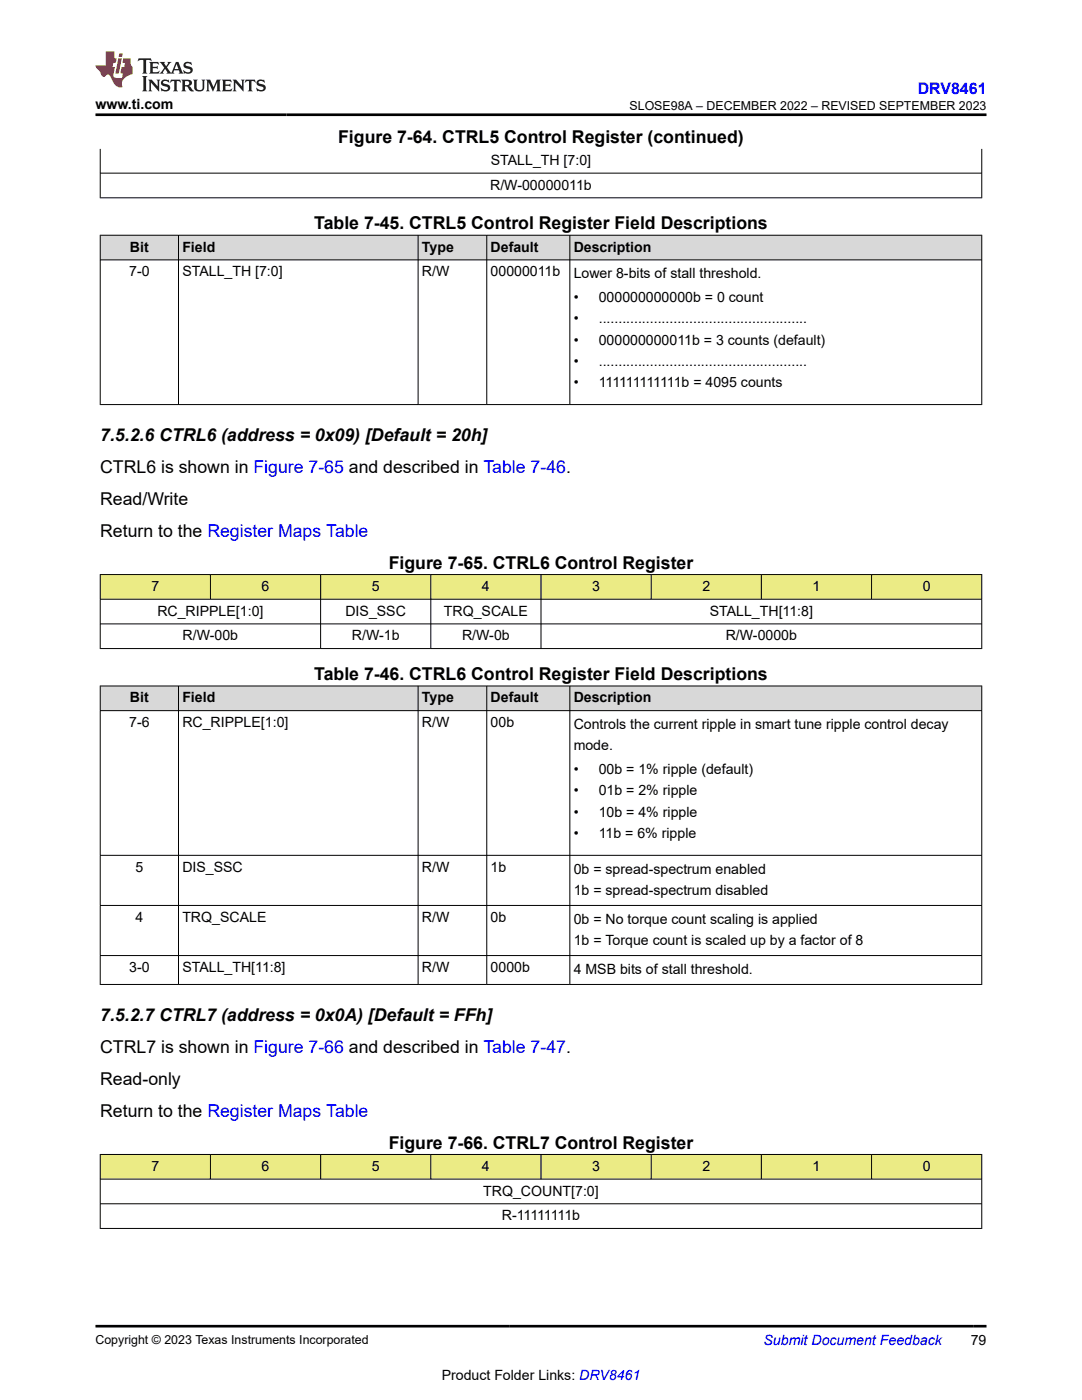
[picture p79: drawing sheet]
<svg xmlns="http://www.w3.org/2000/svg" width="216mm" height="279mm" viewBox="0 0 216 279" stroke-linecap="round" stroke-linejoin="round" font-family="sans-serif">
<defs><g id="words">
<g font-size="3.5">
<text x="67.5" y="28.5">Figure 7-64. CTRL5 Control Register (continued)</text>
<text x="62.7" y="45.8">Table 7-45. CTRL5 Control Register Field Descriptions</text>
<text x="20" y="88.1">7.5.2.6 CTRL6 (address = 0x09) [Default = 20h]</text>
<text x="20" y="94.5">CTRL6 is shown in Figure 7-65 and described in Table 7-46.</text>
<text x="20" y="100.8">Read/Write</text>
<text x="20" y="107.2">Return to the Register Maps Table</text>
<text x="77.6" y="113.5">Figure 7-65. CTRL6 Control Register</text>
<text x="62.7" y="135.7">Table 7-46. CTRL6 Control Register Field Descriptions</text>
<text x="20" y="203.8">7.5.2.7 CTRL7 (address = 0x0A) [Default = FFh]</text>
<text x="20" y="210.2">CTRL7 is shown in Figure 7-66 and described in Table 7-47.</text>
<text x="20" y="216.5">Read-only</text>
<text x="20" y="222.9">Return to the Register Maps Table</text>
<text x="77.6" y="229.2">Figure 7-66. CTRL7 Control Register</text>
</g>
<text font-size="3.2" fill="#00f" x="183.1" y="18.7">DRV8461</text>
<g font-size="2.8">
<text x="19" y="21.8">www.ti.com</text>
<text x="97.9" y="32.9">STALL_TH [7:0]</text>
<text x="97.8" y="37.8">R/W-00000011b</text>
<text x="25.9" y="50.2">Bit</text>
<text x="36.4" y="50.2">Field</text>
<text x="84.2" y="50.2">Type</text>
<text x="97.9" y="50.2">Default</text>
<text x="114.5" y="50.2">Description</text>
<text x="25.8" y="55.1">7-0</text>
<text x="36.4" y="55.1">STALL_TH [7:0]</text>
<text x="84.2" y="55.1">R/W</text>
<text x="97.9" y="55.1">00000011b</text>
<text x="114.5" y="55.6">Lower 8-bits of stall threshold.</text>
<text x="114.5" y="60.3">•</text>
<text x="114.5" y="64.6">•</text>
<text x="119.5" y="60.3">000000000000b = 0 count</text>
<text x="119.5" y="64.6">.....................................................</text>
<text x="114.5" y="68.8">•</text>
<text x="119.5" y="68.8">000000000011b = 3 counts (default)</text>
<text x="114.5" y="73">•</text>
<text x="114.5" y="77.3">•</text>
<text x="119.5" y="73">.....................................................</text>
<text x="119.5" y="77.3">111111111111b = 4095 counts</text>
<text x="30.2" y="117.9">7</text>
<text x="52.2" y="117.9">6</text>
<text x="74.2" y="117.9">5</text>
<text x="96.2" y="117.9">4</text>
<text x="118.2" y="117.9">3</text>
<text x="140.1" y="117.9">2</text>
<text x="162.1" y="117.9">1</text>
<text x="184.1" y="117.9">0</text>
<text x="31.4" y="122.9">RC_RIPPLE[1:0]</text>
<text x="68.9" y="122.9">DIS_SSC</text>
<text x="88.6" y="122.9">TRQ_SCALE</text>
<text x="141.6" y="122.9">STALL_TH[11:8]</text>
<text x="36.4" y="127.8">R/W-00b</text>
<text x="70.2" y="127.8">R/W-1b</text>
<text x="92.2" y="127.8">R/W-0b</text>
<text x="144.8" y="127.8">R/W-0000b</text>
<text x="25.9" y="140.2">Bit</text>
<text x="36.4" y="140.2">Field</text>
<text x="84.2" y="140.2">Type</text>
<text x="97.9" y="140.2">Default</text>
<text x="114.5" y="140.2">Description</text>
<text x="25.8" y="145.1">7-6</text>
<text x="36.4" y="145.1">RC_RIPPLE[1:0]</text>
<text x="84.2" y="145.1">R/W</text>
<text x="97.9" y="145.1">00b</text>
<text x="114.5" y="145.5">Controls the current ripple in smart tune ripple control decay</text>
<text x="114.5" y="149.8">mode.</text>
<text x="114.5" y="154.5">•</text>
<text x="119.5" y="154.5">00b = 1% ripple (default)</text>
<text x="114.5" y="158.8">•</text>
<text x="119.5" y="158.8">01b = 2% ripple</text>
<text x="114.5" y="163">•</text>
<text x="114.5" y="167.2">•</text>
<text x="119.5" y="163">10b = 4% ripple</text>
<text x="119.5" y="167.2">11b = 6% ripple</text>
<text x="27" y="174">5</text>
<text x="36.4" y="174">DIS_SSC</text>
<text x="84.2" y="174">R/W</text>
<text x="97.9" y="174">1b</text>
<text x="114.5" y="174.4">0b = spread-spectrum enabled</text>
<text x="114.5" y="178.6">1b = spread-spectrum disabled</text>
<text x="27" y="184">4</text>
<text x="36.4" y="184">TRQ_SCALE</text>
<text x="84.2" y="184">R/W</text>
<text x="97.9" y="184">0b</text>
<text x="114.5" y="184.4">0b = No torque count scaling is applied</text>
<text x="114.5" y="188.6">1b = Torque count is scaled up by a factor of 8</text>
<text x="25.8" y="194">3-0</text>
<text x="36.4" y="194">STALL_TH[11:8]</text>
<text x="84.2" y="194">R/W</text>
<text x="97.9" y="194">0000b</text>
<text x="114.5" y="194.4">4 MSB bits of stall threshold.</text>
<text x="30.2" y="233.7">7</text>
<text x="52.2" y="233.7">6</text>
<text x="74.2" y="233.7">5</text>
<text x="96.2" y="233.7">4</text>
<text x="118.2" y="233.7">3</text>
<text x="140.1" y="233.7">2</text>
<text x="162.1" y="233.7">1</text>
<text x="184.1" y="233.7">0</text>
<text x="96.4" y="238.6">TRQ_COUNT[7:0]</text>
<text x="100.1" y="243.5">R-11111111b</text>
<text x="193.7" y="268.5">79</text>
<text x="88.1" y="275.3">Product Folder Links: DRV8461</text>
</g>
<text font-size="2.8" fill="#00f" x="152.4" y="268.5">Submit Document Feedback</text>
<g font-size="2.5">
<text x="125.6" y="21.9">SLOSE98A – DECEMBER 2022 – REVISED SEPTEMBER 2023</text>
<text x="19" y="268.2">Copyright © 2023 Texas Instruments Incorporated</text>
</g>
</g></defs>
<path d="M19.9 34.6h176.1M19.9 39.5h176.1M20 29.7v9.8M195.9 29.7v9.8" fill="none" stroke="#000" stroke-width=".2"/>
<g fill="#d8d8d8">
<path d="M20 46.9h175.9v5h-175.9z" fill-rule="evenodd"/>
<path d="M20.1 47h15.5v4.8h-15.5z" fill-rule="evenodd"/>
<path d="M35.7 47h47.7v4.8h-47.7z" fill-rule="evenodd"/>
<path d="M83.5 47h13.6v4.8h-13.6z" fill-rule="evenodd"/>
<path d="M97.2 47h16.4v4.8h-16.4z" fill-rule="evenodd"/>
<path d="M113.8 47h82v4.8h-82z" fill-rule="evenodd"/>
</g>
<path d="M19.9 46.9h176.1M19.9 51.9h176.1M20 46.9v33.9M35.6 46.9v33.9M83.4 46.9v33.9M97.1 46.9v33.9M113.7 46.9v33.9M195.9 46.9v33.9M19.9 80.7h176.1" fill="none" stroke="#000" stroke-width=".2"/>
<g fill="#ebeb85">
<path d="M20 114.7h175.9v4.9h-175.9z" fill-rule="evenodd"/>
<path d="M20.1 114.7h21.8v4.8h-21.8z" fill-rule="evenodd"/>
<path d="M42 114.7h21.9v4.8h-21.9z" fill-rule="evenodd"/>
<path d="M64 114.7h21.9v4.8h-21.9z" fill-rule="evenodd"/>
<path d="M86 114.7h21.9v4.8h-21.9z" fill-rule="evenodd"/>
<path d="M108 114.7h21.9v4.8h-21.9z" fill-rule="evenodd"/>
<path d="M130 114.7h21.9v4.8h-21.9z" fill-rule="evenodd"/>
<path d="M152 114.7h21.9v4.8h-21.9z" fill-rule="evenodd"/>
<path d="M174 114.7h21.8v4.8h-21.8z" fill-rule="evenodd"/>
</g>
<g fill="none" stroke="#000" stroke-width=".2">
<path d="M19.9 114.7h176.1M19.9 119.6h176.1M20 114.6v14.9M42 114.6v5.1M64 114.6v14.9M86 114.6v14.9M107.9 114.6v14.9M129.9 114.6v5.1M151.9 114.6v5.1M173.9 114.6v5.1M195.9 114.6v14.9M19.9 124.5h176.1"/>
<path d="M19.9 129.4h176.1"/>
</g>
<g fill="#d8d8d8">
<path d="M20 136.9h175.9v4.9h-175.9z" fill-rule="evenodd"/>
<path d="M20.1 137h15.5v4.8h-15.5z" fill-rule="evenodd"/>
<path d="M35.7 137h47.7v4.8h-47.7z" fill-rule="evenodd"/>
<path d="M83.5 137h13.6v4.8h-13.6z" fill-rule="evenodd"/>
<path d="M97.2 137h16.4v4.8h-16.4z" fill-rule="evenodd"/>
<path d="M113.8 137h82v4.8h-82z" fill-rule="evenodd"/>
</g>
<path d="M19.9 136.9h176.1M20 136.8v59.7M35.6 136.8v59.7M83.4 136.8v59.7M97.1 136.8v59.7M113.7 136.8v59.7M195.9 136.8v59.7M19.9 141.8h176.1M19.9 170.7h176.1M19.9 180.7h176.1M19.9 190.7h176.1M19.9 196.5h176.1" fill="none" stroke="#000" stroke-width=".2"/>
<g fill="#ebeb85">
<path d="M20 230.4h175.9v4.9h-175.9z" fill-rule="evenodd"/>
<path d="M20.1 230.5h21.8v4.8h-21.8z" fill-rule="evenodd"/>
<path d="M42 230.5h21.9v4.8h-21.9z" fill-rule="evenodd"/>
<path d="M64 230.5h21.9v4.8h-21.9z" fill-rule="evenodd"/>
<path d="M86 230.5h21.9v4.8h-21.9z" fill-rule="evenodd"/>
<path d="M108 230.5h21.9v4.8h-21.9z" fill-rule="evenodd"/>
<path d="M130 230.5h21.9v4.8h-21.9z" fill-rule="evenodd"/>
<path d="M152 230.5h21.9v4.8h-21.9z" fill-rule="evenodd"/>
<path d="M174 230.5h21.8v4.8h-21.8z" fill-rule="evenodd"/>
</g>
<g fill="none" stroke="#000" stroke-width=".2">
<path d="M19.9 230.4h176.1M19.9 235.3h176.1M20 230.3v14.9M42 230.3v5.1M64 230.3v5.1M86 230.3v5.1M107.9 230.3v5.1M129.9 230.3v5.1M151.9 230.3v5.1M173.9 230.3v5.1M195.9 230.3v14.9M19.9 240.2h176.1"/>
<path d="M19.9 245.2h176.1"/>
</g>
<path d="M27.7 11.6l-.2 .6 .5-.2h.6v.1v2.2l-.2 .4h1l-.2-.4v-2.2v-.1h.5l.5 .2-.1-.6zM29.8 12.4l.2 .3v1.6l-.2 .4h1.9l.1-.6a1.08 1.08 0 0 1-1.3 .2v-.7h.6l.4 .2v-.7l-.4 .2h-.6v-.5l.2-.2a1 1 0 0 1 1 .3l-.1-.5zM31.8 12.4l1 1.1-1 1.2h.9l-.2-.2 .4-.8 .5 .8-.2 .2h1.6l-.2-.2 .1-.5h1l.1 .5-.1 .2h.9l-.2-.4-.8-1.9h-.5l-1 2.1-.8-1.1 .9-1h-.8l.2 .2-.5 .6-.3-.6 .1-.2zM35.2 12.8l.4 1h-.8zM36.8 12.5a.65 .65 0 0 0-.2 .7 .65 .65 0 0 0 .6 .5l.7 .1 .1 .3a.79 .79 0 0 1-.7 .4 .79 .79 0 0 1-.7-.5l.1 .7 .2-.1a.93 .93 0 0 0 1.1 0 .93 .93 0 0 0 .4-.9 1.46 1.46 0 0 0-1.2-.6l-.1-.3a1.09 1.09 0 0 1 1.2 .2l-.2-.6-.1 .1-.6-.2zM28.4 15.2l.2 .4v2.2l-.2 .4h1l-.2-.4v-2.2l.2-.4zM29.6 15.9l.2 .4v1.5l-.2 .4h.8l-.3-.4v-1.3l1.7 1.8v-2l.2-.4h-.8l.2 .2 .1 1.1-1.2-1.3zM32.3 16a.65 .65 0 0 0-.2 .8 .65 .65 0 0 0 .7 .4l.6 .2 .1 .2a.79 .79 0 0 1-.7 .4 .79 .79 0 0 1-.7-.5l.1 .7 .2-.1a.93 .93 0 0 0 1.1 .1 .93 .93 0 0 0 .4-1 1.46 1.46 0 0 0-1.2-.5l-.1-.4a1.09 1.09 0 0 1 1.2 .2l-.2-.6-.1 .1-.6-.1zM34.1 15.9l-.1 .6a.63 .63 0 0 1 .7-.3l.1 1.6-.3 .4h1l-.2-.4v-1.6a.66 .66 0 0 1 .8 .3l-.1-.6zM36.2 15.9l.2 .4v1.5l-.2 .4h.9l-.2-.2v-.7h.5l.1 .2a.79 .79 0 0 0 1.2 .6l-1-.9a.61 .61 0 0 0 .6-.6 .61 .61 0 0 0-.5-.7zM36.9 16.2h.2a.47 .47 0 0 1 .5 .1 .47 .47 0 0 1 .1 .5l-.2 .1-.6 .1zM38.5 15.9l.2 .2a2.27 2.27 0 0 0 .4 2 1.04 1.04 0 0 0 1.7-.7v-1.3l.2-.2h-.8l.2 .4v1.1a.6 .6 0 0 1-.6 .6 .6 .6 0 0 1-.6-.6v-1.1l.3-.4zM41.1 15.9l.2 .4v1.5l-.2 .4h.7l-.2-.4v-1.4l.9 1.9 .8-1.9v1.4l-.2 .4h1l-.3-.4v-1.5l.3-.4h-.8l-.7 1.5-.7-1.5zM44.3 15.9l.2 .4v1.5l-.2 .4h1.9l.1-.6a1.09 1.09 0 0 1-1.3 .2v-.7h.6l.4 .2v-.6l-.4 .2h-.6v-.6l.2-.1a1.01 1.01 0 0 1 1 .3l-.1-.6zM46.4 15.9l.3 .4v1.5l-.3 .4h.8l-.2-.4v-1.3l1.6 1.8v-2l.2-.4h-.7l.2 .2v1.1l-1.2-1.3zM49 15.9l-.1 .6a.63 .63 0 0 1 .8-.3v1.6l-.3 .4h1l-.2-.4v-1.6a.66 .66 0 0 1 .8 .3l-.1-.6zM51.4 16a.65 .65 0 0 0-.2 .8 .65 .65 0 0 0 .6 .4l.6 .2 .2 .2a.79 .79 0 0 1-.8 .4 .79 .79 0 0 1-.6-.5l.1 .7 .2-.1a.93 .93 0 0 0 1 .1 .93 .93 0 0 0 .5-1 1.46 1.46 0 0 0-1.3-.5l-.1-.4a1.09 1.09 0 0 1 1.3 .2l-.2-.6-.2 .1-.5-.1z" fill="#231f20"/>
<path d="M21.1 10.3v2.7h-2.1l.1 .4 .9 1a.95 .95 0 0 0 .9 .9 .59 .59 0 0 1 .6-.4 .59 .59 0 0 1 .5 .3l.4 .8a1.59 1.59 0 0 0 2.1 1.4 1.61 1.61 0 0 1 1-2.3l1-.3-.1-1.5a1.59 1.59 0 0 1-.4-1.7h-1.4l-.2 .9h.5l-.1 .9h-.5l-.2 .9v.3l.4 .1-.2 .9h-.6a.73 .73 0 0 1-1.1-.7l.3-1.5h-.5l.2-.9h.5l.2-.9h-.5v-1.3zM23.6 11.6l-.6 3.1h.7l.6-3.1zM23.8 10.7l-.1 .6h.7l.1-.6z" fill="#ed1c24"/>
<path d="M19 22.9h177.8M19 264.7h177.8" fill="none" stroke="#000" stroke-width=".53"/>
<use href="#words"/>
</svg>
